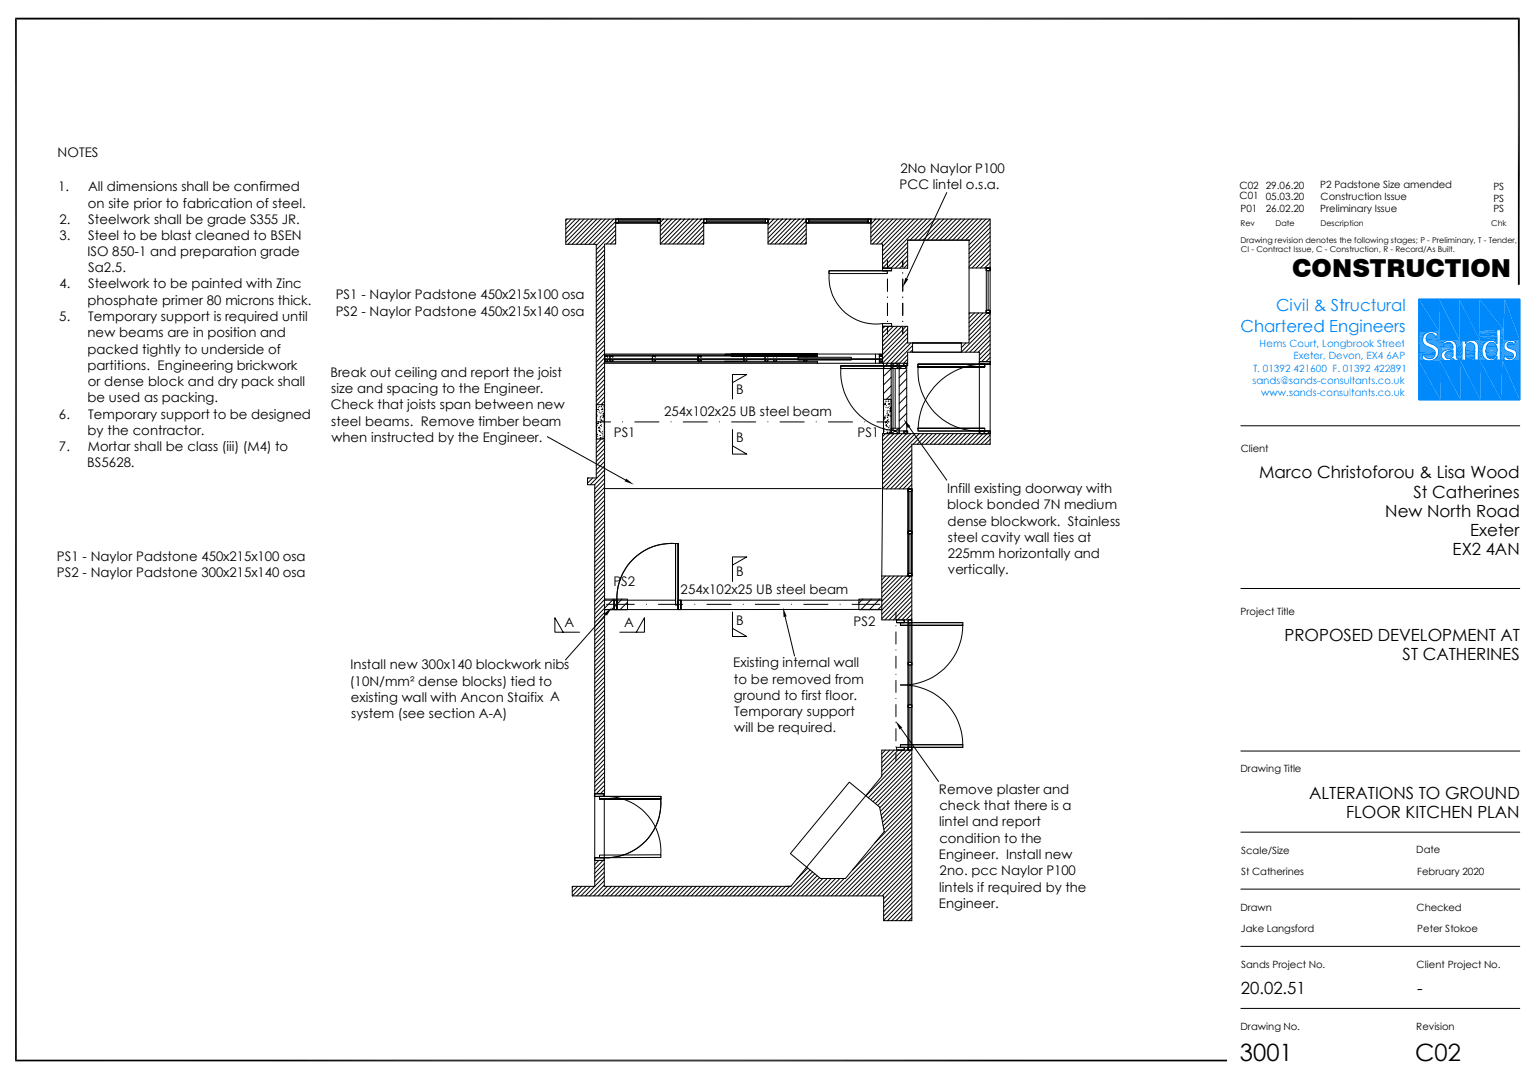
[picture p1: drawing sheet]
<svg xmlns="http://www.w3.org/2000/svg" width="420mm" height="297mm" viewBox="0 0 420 297" stroke-linecap="round" stroke-linejoin="round" font-family="sans-serif">
<defs><g id="words">
<text font-size="6.8" x="355.4" y="76.2">CONSTRUCTION</text>
<g font-size="6.6">
<text x="341" y="291.9">3001</text>
<text x="389.2" y="291.9">C02</text>
</g>
<g font-size="4.6" fill="#0089fa">
<text x="351" y="85.6">Civil &amp; Structural</text>
<text x="341.2" y="91.2">Chartered Engineers</text>
</g>
<g font-size="4.6">
<text x="346.3" y="131.6">Marco Christoforou &amp; Lisa Wood</text>
<text x="388.7" y="136.8">St Catherines</text>
<text x="381" y="142.1">New North Road</text>
<text x="404.3" y="147.4">Exeter</text>
<text x="399.5" y="152.6">EX2 4AN</text>
<text x="353.3" y="176.3">PROPOSED DEVELOPMENT AT</text>
<text x="385.8" y="181.5">ST CATHERINES</text>
<text x="360" y="219.7">ALTERATIONS TO GROUND</text>
<text x="370.2" y="225">FLOOR KITCHEN PLAN</text>
<text x="341.3" y="273.5">20.02.51</text>
<text x="389.8" y="273.5">-</text>
</g>
<g font-size="3.6">
<text x="15.8" y="43.3">NOTES</text>
<text x="247.6" y="47.5">2No Naylor P100</text>
<text x="16" y="52.6">1.</text>
<text x="24.2" y="52.6">All dimensions shall be confirmed</text>
<text x="247.4" y="52">PCC lintel o.s.a.</text>
<text x="24.1" y="57.1">on site prior to fabrication of steel.</text>
<text x="16.3" y="61.5">2.</text>
<text x="16.3" y="66">3.</text>
<text x="24.3" y="61.5">Steelwork shall be grade S355 JR.</text>
<text x="24.3" y="66">Steel to be blast cleaned to BSEN</text>
<text x="24" y="70.4">ISO 850-1 and preparation grade</text>
<text x="24.3" y="74.8">Sa2.5.</text>
<text x="16.4" y="79.3">4.</text>
<text x="24" y="83.8">phosphate primer 80 microns thick.</text>
<text x="24.3" y="79.3">Steelwork to be painted with Zinc</text>
<text x="92.3" y="82.3">PS1 - Naylor Padstone 450x215x100 osa</text>
<text x="16.3" y="88.3">5.</text>
<text x="24.3" y="88.3">Temporary support is required until</text>
<text x="92.3" y="86.8">PS2 - Naylor Padstone 450x215x140 osa</text>
<text x="24" y="92.8">new beams are in position and</text>
<text x="24" y="97.3">packed tightly to underside of</text>
<text x="24" y="101.8">partitions. Engineering brickwork</text>
<text x="24.1" y="106.2">or dense block and dry pack shall</text>
<text x="90.9" y="103.7">Break out ceiling and report the joist</text>
<text x="24" y="110.7">be used as packing.</text>
<text x="91" y="112.6">Check that joists span between new</text>
<text x="91.1" y="108.2">size and spacing to the Engineer.</text>
<text x="202.4" y="108.3">B</text>
<text x="16.2" y="115.1">6.</text>
<text x="24" y="119.6">by the contractor.</text>
<text x="24.3" y="115.1">Temporary support to be designed</text>
<text x="91.1" y="117.1">steel beams. Remove timber beam</text>
<text x="182.7" y="114.5">254x102x25 UB steel beam</text>
<text x="16.2" y="124.1">7.</text>
<text x="24.1" y="124.1">Mortar shall be class (iii) (M4) to</text>
<text x="91.2" y="121.6">when instructed by the Engineer.</text>
<text x="168.8" y="120.3">PS1</text>
<text x="202.4" y="121.6">B</text>
<text x="235.8" y="120.1">PS1</text>
<text x="24" y="128.5">BS5628.</text>
<text x="260.5" y="135.6">Infill existing doorway with</text>
<text x="260.5" y="140.1">block bonded 7N medium</text>
<text x="260.6" y="144.6">dense blockwork. Stainless</text>
<text x="260.7" y="149">steel cavity wall ties at</text>
<text x="15.6" y="154.3">PS1 - Naylor Padstone 450x215x100 osa</text>
<text x="260.7" y="153.5">225mm horizontally and</text>
<text x="15.6" y="158.8">PS2 - Naylor Padstone 300x215x140 osa</text>
<text x="168.7" y="161.2">PS2</text>
<text x="202.4" y="158.5">B</text>
<text x="260.7" y="158">vertically.</text>
<text x="187.2" y="163.4">254x102x25 UB steel beam</text>
<text x="155.3" y="172.3">A</text>
<text x="171.7" y="172.3">A</text>
<text x="202.4" y="171.8">B</text>
<text x="234.8" y="172">PS2</text>
<text x="96.4" y="184.1">Install new 300x140 blockwork nibs</text>
<text x="201.7" y="183.5">Existing internal wall</text>
<text x="96.2" y="188.6">(10N/mm² dense blocks) tied to</text>
<text x="201.8" y="188">to be removed from</text>
<text x="96.5" y="193.1">existing wall with Ancon Staifix A</text>
<text x="96.6" y="197.6">system (see section A-A)</text>
<text x="201.8" y="192.5">ground to first floor.</text>
<text x="201.9" y="196.9">Temporary support</text>
<text x="202" y="201.4">will be required.</text>
<text x="258.2" y="218.4">Remove plaster and</text>
<text x="258.3" y="227.3">lintel and report</text>
<text x="258.4" y="222.8">check that there is a</text>
<text x="258.4" y="231.8">condition to the</text>
<text x="258.2" y="236.3">Engineer. Install new</text>
<text x="258.3" y="245.2">lintels if required by the</text>
<text x="258.4" y="240.7">2no. pcc Naylor P100</text>
<text x="258.2" y="249.7">Engineer.</text>
</g>
<g font-size="2.8">
<text x="340.9" y="52.1">C02</text>
<text x="348.1" y="52">29.06.20</text>
<text x="363.1" y="51.7">P2 Padstone Size amended</text>
<text x="410.8" y="52.4">PS</text>
<text x="340.9" y="54.8">C01</text>
<text x="341.2" y="58.4">P01</text>
<text x="348.1" y="58.4">26.02.20</text>
<text x="348.1" y="55">05.03.20</text>
<text x="363.1" y="58.4">Preliminary Issue</text>
<text x="363.2" y="54.9">Construction Issue</text>
<text x="410.8" y="58.4">PS</text>
<text x="410.8" y="55.5">PS</text>
<text x="341.2" y="124.3">Client</text>
<text x="341.2" y="169">Project Title</text>
<text x="341.2" y="212.4">Drawing Title</text>
<text x="341.4" y="234.8">Scale/Size</text>
<text x="389.5" y="234.7">Date</text>
<text x="341.3" y="240.6">St Catherines</text>
<text x="389.8" y="240.6">February 2020</text>
<text x="341.2" y="250.4">Drawn</text>
<text x="389.6" y="250.5">Checked</text>
<text x="341.3" y="256.3">Jake Langsford</text>
<text x="389.8" y="256.3">Peter Stokoe</text>
<text x="341.3" y="266.2">Sands Project No.</text>
<text x="389.6" y="266.2">Client Project No.</text>
<text x="341.2" y="283.2">Drawing No.</text>
<text x="389.5" y="283.3">Revision</text>
</g>
<g font-size="2.8" fill="#0089fa">
<text x="346.5" y="95.5">Hems Court, Longbrook Street</text>
<text x="355.7" y="98.8">Exeter, Devon, EX4 6AP</text>
<text x="344.5" y="105.6">sands@sands-consultants.co.uk</text>
<text x="344.6" y="102.2">T. 01392 421600 F. 01392 422891</text>
<text x="346.8" y="109">www.sands-consultants.co.uk</text>
</g>
<g font-size="2.2">
<text x="341.2" y="62.1">Rev</text>
<text x="350.8" y="62.1">Date</text>
<text x="363.2" y="62.1">Description</text>
<text x="410.1" y="62.1">Chk</text>
<text x="341.2" y="66.8">Drawing revision denotes the following stages; P - Preliminary, T - Tender,</text>
<text x="341.3" y="69.4">CI - Contract Issue, C - Construction, R - Record/As Built.</text>
</g>
</g></defs>
<g fill="none" stroke="#000" stroke-width=".28">
<path d="M260.4 53l-11 23.6M155.6 60.2h13.7v6.9h-3v151.2h-2.7v-85h-2v-1.9h2.4v-64.2h-8.4zM156 60.2l-.4 .4M157.1 60.2l-1.5 1.6M158.3 60.2l-2.7 2.8M159.5 60.2l-3.9 4M160.7 60.2l-5.1 5.2M161.8 60.2l-6.2 6.4M163 60.2l-6.8 7M164.2 60.2l-6.8 7M165.3 60.2l-6.8 7M166.3 67.6l-2.3 2.3"/>
<path d="M166.3 68.7l-2.3 2.4M166.3 69.9l-2.3 2.4M166.3 71.1l-2.3 2.4M166.3 72.3l-2.3 2.4M166.3 73.5l-2.3 2.4M166.3 74.7l-2.3 2.3M166.3 75.9l-2.3 2.3M166.3 77l-2.3 2.4M166.3 78.2l-2.3 2.4M166.3 79.4l-2.3 2.4M166.5 60.2l-6.8 7M167.6 60.2l-6.7 7"/>
<path d="M168.8 60.2l-6.8 7M169.3 60.9l-6.1 6.3M169.3 62.1l-5.3 5.4M169.3 63.3l-5.3 5.4M169.3 64.5l-2.5 2.6M169.3 65.7l-1.4 1.4M169.3 66.8l-.2 .3M169.3 60.2h.8v1.1h-.8zM169.3 61.3h12.3M170.1 60.2h11.5v1.1M170.1 60.8h10.8M181.6 60.2h-.7v1.1h.7"/>
<path d="M181.6 60.2h11.9v6.9h-11.9M181.6 60.2v6.9M182.5 60.2l-.9 1M183.7 60.2l-2.1 2.2M184.8 60.2l-3.2 3.3M186 60.2l-4.4 4.5M187.2 60.2l-5.6 5.7M188.3 60.2l-6.7 6.9M189.5 60.2l-6.7 6.9M190.7 60.2l-6.8 6.9M191.9 60.2l-6.8 6.9M193 60.2l-6.7 6.9"/>
<path d="M193.5 60.2h.8v1.1h-.8zM193.5 61.3h17M193.5 60.9l-6 6.2M193.5 62.1l-4.9 5M193.5 63.2l-3.7 3.9M193.5 64.4l-2.5 2.7M193.5 65.6l-1.4 1.5M193.5 66.8l-.2 .3M194.3 60.2h16.2M194.3 60.8h16.2M210.5 60.2h.7v1.1h-.7zM211.2 60.2h10.5v6.9h-10.5z"/>
<path d="M211.7 60.2l-.5 .5M212.9 60.2l-1.7 1.6M214 60.2l-2.8 2.8M215.2 60.2l-4 4M216.4 60.2l-5.2 5.2M217.5 60.2l-6.3 6.4M218.7 60.2l-6.7 6.9M219.8 60.2l-6.7 6.9M221 60.2l-6.7 6.9M221.7 60.2h.8v1.1h-.8zM221.7 61.3h17.1M221.7 60.7l-6.2 6.4"/>
<path d="M221.7 61.9l-5.1 5.2M221.7 63.1l-3.9 4M221.7 64.3l-2.8 2.8M221.7 65.4l-1.6 1.7M221.7 66.6l-.4 .5M222.4 60.2h16.4M222.5 60.8h16.3M228 74.5h16v.7h-16zM228 75.2a12.9 12.9 0 0 0 14.7 13.8M238.8 60.2h.7v1.1h-.7zM239.7 60.2l-.2 .3M240.9 60.2l-1.4 1.4"/>
<path d="M242 60.2l-2.5 2.6M242.7 67.1v2.1M242.7 73.7h6.9v-7.7h16.9v20.1M242.7 74.5h2.5M242.7 73.7h2.5v.8h-2.5zM243.2 60.2l-3.7 3.8M244 74.5h-16v.7M244.1 71.7v1.7M244.1 75.1h.1M244.1 76.8v3.3M244.3 60.2l-4.8 5M245.5 60.2l-6 6.2"/>
<path d="M246.7 60.2l-6.7 6.9M247.9 60.2l-6.8 6.9M248.3 71.7v1.7M248.3 75.1h.1M248.3 76.8v3.3M249 60.2l-6.7 6.9M249.6 66.7l-6.9 7M249.6 67.9l-5.7 5.8M249.6 69.1l-4.5 4.6M249.6 70.3l-3.3 3.4M249.6 71.5l-2.2 2.2M249.6 72.7l-1 1"/>
<path d="M250.2 60.2l-7.5 7.6M251.4 60.2l-8.7 8.8M252.5 60.2l-9.8 10M253.7 60.2l-11 11.2M254.8 60.2l-12.1 12.4M256 60.2l-5.7 5.8M257.2 60.2l-5.7 5.8M258.4 60.2l-5.7 5.8M259.5 60.2l-5.7 5.8M260.7 60.2l-5.7 5.8M261.9 60.2l-5.7 5.8M263 60.2l-5.7 5.8"/>
<path d="M264.2 60.2l-5.7 5.8M265.3 60.2l-5.6 5.8M266.5 73.7h5.8v-13.5h-32.8v6.9h3.2v6.6M266.5 60.2l-5.6 5.8M267.7 60.2l-5.7 5.8M268.9 60.2l-5.7 5.8M270 60.2l-5.7 5.8M271.2 60.2l-5.7 5.8M271.3 73.7h1v.7h-1v-.7h1v.7h-1zM271.3 73.7h1v.7h-1zM271.3 73.7v12.4M271.8 74.4v10.9"/>
<path d="M272.3 74.4v11.5M272.3 60.3l-5.8 5.9M272.3 61.5l-5.8 5.9M272.3 62.7l-5.8 5.8M272.3 63.8l-5.8 5.9M272.3 65l-5.8 6M272.3 66.3l-5.8 5.8M272.3 67.4l-5.8 5.9M272.3 68.6l-5 5.1M272.3 69.8l-3.8 3.9M272.3 71l-2.6 2.7M272.3 72.2l-1.5 1.5"/>
<path d="M272.3 73.4l-.3 .3M166.3 98.8h76.4M166.3 97.4h74.5M166.3 98v1.2M166.3 80.6l-2.3 2.4M166.3 81.8l-2.3 2.4M166.3 83l-2.3 2.3M166.3 84.2l-2.3 2.3M166.3 85.4l-2.3 2.3M166.3 86.6l-2.3 2.3M166.3 87.8l-2.3 2.3M166.3 88.9l-2.3 2.4"/>
<path d="M166.3 90.1l-2.3 2.4M166.3 91.3l-2.3 2.3M166.3 92.5l-2.3 2.3M166.3 93.7l-2.3 2.3M166.3 94.9l-2.3 2.3M166.3 96.1l-2.3 2.3M166.3 97.2l-2.3 2.4M166.3 98.4l-2.3 2.4M166.3 99.9h74.5M166.3 99.4h58.5v.5M166.3 97.6h58.5M166.3 99.2l.2 .2"/>
<path d="M166.5 97.9l-.2 .1M167 97.9l.1 .3v-.2M167 98h-.6l.1 1.3 .5-.1M167.1 99.2v-.1l-.1 .3M167.9 97.9v1.5M168.4 97.9l.2 .3-.1-.2M168.4 98h-.5l-.1 1.2M168.5 99.2l-.6 .1M168.5 99.2l.1-.1-.2 .3M179.5 97.9v1.5M180.1 98h-.6v1.2M180.1 97.9l.2 .1"/>
<path d="M180.2 99.2l-.7 .1M180.2 98l.1 .2zM180.2 99.1l.1 .1zM180.3 99.2l-.2 .2M192.1 97.9v1.5M192.7 97.9l.1 .1M192.7 98h-.7l.1 1.3 .6-.1M192.8 98v.2zM192.8 99.1v.1zM192.8 99.2l-.1 .2M204.6 98v1.2M204.7 99.2h.6"/>
<path d="M204.7 98h.6M204.7 97.9v1.5M205.3 97.9l.1 .1M205.4 98v.2zM205.4 99.1v.1zM205.4 99.2l-.1 .2M210.5 99.2h.6M210.5 98h.6M210.5 97.9v1.5M211.1 97.9l.1 .3v-.2M211.2 99.2v-.1l-.1 .3M212.8 99.2v-.1l.1 .3"/>
<path d="M212.9 99.2l.6 .1M212.9 97.9l-.1 .3v-.2M212.9 98h.1M213.5 97.9l.1 .3-.1-.2M213.5 99.2l.1-.1-.1 .3M219.5 98.3h14.6v.7h-14.6zM221.1 99.1v.1zM221.1 98v.2zM221.1 99.2l.1 .2M221.2 99.2h.6M221.2 98h.6M221.2 97.9l-.1 .1"/>
<path d="M221.8 97.9l.1 .3 .1-.2M222 99.2l-.1-.1-.1 .3M224.8 99.6h-58.5l-2.3 2.3M224.8 97.4v.5h-58.5M240.8 97.4h1.1v2.5h-1.1zM241.9 97.4h.8M241.9 99.4h.8M241.9 97.6h.8M241.9 97.9h.8M241.9 99.6h.8M242 97.9l-.1 .3 .1-.2h.7M242.6 97.9l.1 .1"/>
<path d="M242.7 99.2l-.7 .1-.1-.2 .1 .3M242.7 89h2.5v.7h-2.5zM242.7 99.2l-.1 .2M243 99.9v19.4M243.4 89.7l-.7 .7M244.1 81.7h.1M244.1 83.4v3.3M244.1 88.3v.1M244.1 90v1.8M244.2 99.9l-1.2 1.2M244.6 89.7l-1.9 1.9M245.1 99.9h2.2v1.4h-2.2z"/>
<path d="M245.7 89.7l-3 3.1M246.9 89.7l-4.2 4.2M248 89.7l-5.3 5.4M248.3 90v1.8M248.3 81.7h.1M248.3 83.4v3.3M248.3 88.3v.1M248.6 99.9h1v.7h-1zM248.9 99.9l-1.6 1.6M249.2 89.7l-6.5 6.6M249.4 99.9v19.4l-6.7 6.7M249.6 96.9v3z"/>
<path d="M249.6 96.9h14.8M249.6 99.9h-7.7M249.6 90.5l-6.9 7M249.6 91.7l-6.9 7M249.6 92.8l-6.9 7.1M249.6 94l-5.7 5.9M249.6 97.6l-2.2 2.3M249.6 98.8l-1.1 1.1M250.5 94.3l-5.4 5.6M251 96.9v-2.6h-1.4v-4.6h-6.9v10.2M251 95l-4.8 4.9M251 96.2l-.6 .7"/>
<path d="M264.4 94.3h-13.4M264.5 94.3l-.1 .1M265.7 94.3l-1.3 1.3M266.5 86.1h5.8v13.3h-2.9v-2.5h-5v-2.6h2.1zM266.8 86.1l-.3 .3M268 86.1l-1.5 1.4M269.2 86.1l-2.7 2.6M269.4 99.4h2.9v.8h-2.9zM270.3 86.1l-3.8 3.8M271.3 85.3h1v.8h-1v-.8h1v.8h-1zM271.3 85.3h1v.8h-1zM271.5 86.1l-5 5"/>
<path d="M272.3 92.3l-4.4 4.6M272.3 93.5l-3.3 3.4M272.3 94.7l-2.9 3M272.3 86.4l-5.8 5.9M272.3 87.6l-5.8 5.9M272.3 88.8l-7.9 8M272.3 90l-6.7 6.9M272.3 91.1l-5.6 5.8M272.3 95.9l-2.9 3M272.3 97.1l-2.3 2.3M272.3 98.3l-1.1 1.1M164.1 111.3h2.1v9.4h-2.1z"/>
<path d="M164.1 111.3l-.1 .2M164.1 112.5l-.1 .1M164.1 113.7l-.1 .1M164.1 114.9l-.1 .1M164.1 116.1l-.1 .1M164.1 117.3l-.1 .1M164.1 118.5l-.1 .1M164.1 119.7l-.1 .1M164.1 114.4v.1M164.1 119.5l.2-.1-.2 .1M164.1 112.7h.1M164.1 119h.1"/>
<path d="M164.2 114v.1M164.2 113.1v.1M164.4 116.9h.1M164.4 112.6h.2zM164.4 115.9v.1M164.5 116.3l-.1 .2zM164.5 116h3.4M164.5 112.1h.1M164.6 115.9h.1M164.7 117.6l.2-.1zM164.7 117.8v.1M164.8 118.4l.1-.1v.2z"/>
<path d="M164.8 111.8h.1M164.8 113.5h.1M164.8 113h.1M165 118.7h.1M165 119.7h.1M165 111.8v.1M165 115.2v.1M165 118.6v.1M165.1 113.6v.1M165.1 114.5v.1M165.1 115.8v.1M165.1 117v.1"/>
<path d="M165.1 114.9h.1M165.1 116.2v.1M165.1 119.7v.1M165.2 118.8v.1M165.2 117.9v.1M165.3 116.2h.1M165.3 117.1h.1M165.3 115.3h.1M165.4 115.6h.1zM165.4 114.4h.1M165.4 112.6v.1M165.4 113.5v.1"/>
<path d="M165.4 116.8h.1M165.4 111.8h.1M165.5 117.3h.1M165.5 111.3h.1M165.5 119h.1M165.6 112.6l.1-.1v.1zM165.6 111.9v.1M165.7 112.4v.1M165.7 113.2h.1M165.7 115.8v.1M165.7 119.2h.1M165.7 119.6h.1"/>
<path d="M165.7 118.6v.1M165.7 111.3h-.2M165.8 114.8h.1M165.8 113.8v.1M165.9 114.3l.2-.2v.3zM166 113.7l.2-.1v.2zM166 116h.1M166.1 114.6v-.1v.1M166.1 115.7h.1M166.2 111.8h.1M166.3 100.8l-2.3 2.4M166.3 102l-2.3 2.4"/>
<path d="M166.3 103.2l-2.3 2.3M166.3 104.4l-2.3 2.3M166.3 105.5l-2.3 2.4M166.3 106.7l-2.3 2.4M166.3 107.9l-2.3 2.4M166.3 109.1l-2.2 2.2M166.3 110.3l-1 1M166.3 111.5l-.1 .1M166.3 112.6l-.1 .2M166.3 113.9l-.1 .1M166.3 115.1h-.1M166.3 116.2l-.1 .1"/>
<path d="M166.3 117.4l-.1 .1M166.3 118.6l-.1 .1M166.3 119.8l-.1 .1M171.2 116h.1M174.6 116h6.6M184.6 116h.1M187.9 116h6.7M197.9 116h.1M201.2 116h6.7M201.5 105.2l3.9-2.2h-3.9v6.7M201.5 118.1v6.8h3.9l-3.9-2.3M211.2 116h.1"/>
<path d="M214.5 116h6.7M224.5 116h.1M227.8 116h6.7M231.2 101.3v-.7h17.9v.7h-17.9h17.9M231.2 100.6h17.9M231.3 101.4a16.2 16.2 0 0 0 17.3 17.1M237.8 116h.1M241.2 116h3.4M243 118l.2-.1zM243 109.8h2.1v9.5h-2.1zM243 112.9v.1M243 112.6h.1"/>
<path d="M243 117.5h.1M243.1 111.6v.1M243.3 115.4h.1M243.3 111.1l.2-.1zM243.3 114.4v.1M243.3 118.5v.1M243.4 114.8l-.1 .2zM243.5 110.6h.1M243.5 114.4h.1M243.5 119.3l-.8 .8M243.6 116.3h.1M243.6 116.1l.2-.1z"/>
<path d="M243.6 110.3h.1M243.7 112h.1M243.8 111.5h.1M243.8 116.8l-.1 .2zM243.8 119.2h.1M243.9 117.1v.1M243.9 118.2h.1M243.9 110.4h.1M243.9 113.7v.1M244 112.1v.1M244 113v.1M244 114.3v.1"/>
<path d="M244 115.5v.1M244 118.9v.1M244 119.1v.1M244.1 113.4h.1M244.1 114.8h.1M244.1 118.2v.1M244.1 117.3v.1M244.1 115.6h.1M244.1 116.5h.1M244.2 114.7h.1M244.2 118.8l-.1 .2zM244.2 113.8h.1"/>
<path d="M244.3 114.1l.1-.1zM244.3 112.9h.1M244.3 111.1v.1M244.3 112v.1M244.3 115.3h.1M244.3 110.2v.1M244.4 115.8v.1M244.4 110.4v.1M244.4 117.5v.1M244.5 111.1l.1-.1zM244.5 117.7h.1M244.6 119.1l.1-.1z"/>
<path d="M244.6 111h.1M244.6 111.7h.1M244.6 114.3v.1M244.6 118.1v.1M244.6 117.1v.1M244.6 109.8h-.2M244.7 113.3h.1M244.7 119.3l-2 1.9M244.7 112.3v.1M244.8 118.6h.1M244.8 112.9l.2-.3v.3zM244.9 119h.1"/>
<path d="M244.9 113.1l.1-.1zM244.9 112.2l.2-.1-.1 .2zM244.9 114.5h.1M245 114.2v.1M245.1 110.3v.1M245.1 117.8h2.2v1.5h-2.2zM245.1 101.3l2.2-1.4v19.4l-2.2-1.5M245.1 101.4l-2.1 2.1M245.1 103.8l-2.1 2.1M245.1 106.1l-2.1 2.1M245.1 108.5l-1.3 1.3M245.6 101.3v16.5"/>
<path d="M245.9 119.3l-3.2 3.1M246.2 101.3v16.5M247 119.3l-4.3 4.3M247.3 101.3l-2.2-1.4v19.4l2.2-1.5M248.2 119.3l-5.5 5.5M248.6 118.5h1v.8h-1zM249.4 101.8l-2.1 2.1M249.4 104.1l-2.1 2.2M249.4 106.5l-2.1 2.1M249.4 108.9l-2.1 2.1M249.4 111.3l-2.1 2.1M249.4 113.6l-2.1 2.1"/>
<path d="M249.4 116l-2.1 2.1M249.4 118.4l-.9 .9M250.1 117.5l10.3 14.5M250.5 119.3l-7.8 7.9M251.7 119.3l-9 9.1M252.5 117.8v.7h18.3v-.7h-18.3h18.3M252.5 100.2h19.8v18.3M252.5 118.5h18.3M252.9 119.3l-10.2 10.2M254 119.3l-2.8 2.9M255.2 119.3l-2.9 2.9M256.4 119.3l-2.9 2.9"/>
<path d="M257.5 119.3l-2.9 2.9M258.7 119.3l-2.9 2.9M259.9 119.3l-2.9 2.9M261 119.3l-2.9 2.9M262.2 119.3l-2.9 2.9M263.4 119.3l-2.9 2.9M264.5 119.3l-2.8 2.9M265.7 119.3l-2.9 2.9M266.9 119.3l-2.9 2.9M268.1 119.3l-3 2.9M269.2 119.3l-2.9 2.9M269.4 118.5h2.9v.8h-2.9z"/>
<path d="M269.9 118.5l-.5 .6M270.8 100.9h-18.3h18.3v-.7h-18.3a16.7 16.7 0 0 0 16.9 18.3v-18.3a18.2 18.2 0 0 0-16.9 17.9M271.1 118.5l-3.6 3.7M272.2 118.5l-3.6 3.7M272.3 119.6l-2.5 2.6M341.3 117.1h76.7M150.5 120.1l21.5 11.9M161.8 131.4l-.2 .3M163 131.4l-1.4 1.5M164.2 120.7l-.2 .2M164.4 120v.1M164.9 120.6v.1"/>
<path d="M165.1 120.4h.1M165.1 120.6h.1M165.3 120.3l-.2 .2zM165.4 120.7l-1.4 1.4M165.7 120.6l.1-.1zM165.9 120.1h.1M165.9 120.5v.1M166 134.4h76.4M166.3 121l-2.3 2.3M166.3 122.2l-2.3 2.3M166.3 123.4l-2.3 2.3M166.3 124.5l-2.3 2.4"/>
<path d="M166.3 125.7l-2.3 2.4M166.3 126.9l-2.3 2.3M166.3 128.1l-2.3 2.3M166.3 129.3l-4 4M166.3 130.5l-2.8 2.8M166.3 131.7l-2.7 2.8M166.3 132.8l-2.7 2.8M166.3 134l-2.7 2.8M166.3 135.2l-2.7 2.8M166.3 136.4l-2.7 2.8M166.3 137.6l-2.7 2.8M166.3 138.8l-2.7 2.8"/>
<path d="M166.3 140l-2.7 2.7M242.7 134.5v-15.2h29.6v2.9h-21.5v48.3h-8.3v-12.1M242.7 134.5l-.2 23.9M242.7 134.5h8.1M249.8 134.5h1v.7h-1zM249.8 134.5h1v23.9h-1zM249.8 134.5v.6M250.3 135.2v10.8M250.8 122.5l-8.1 8.2M250.8 123.7l-8.1 8.2M250.8 124.9l-8.1 8.2M250.8 126.1l-8.1 8.2"/>
<path d="M250.8 127.3l-7 7.2M250.8 128.5l-5.9 6M250.8 129.7l-4.7 4.8M250.8 130.9l-3.5 3.6M250.8 132l-2.4 2.5M250.8 133.2l-1.2 1.3M250.8 134.4l-.1 .1M272.3 120.8l-1.3 1.4M272.3 122l-.1 .2M166.3 141.1l-2.7 2.8M166.3 142.3l-2.7 2.8M166.3 143.5l-2.7 2.8"/>
<path d="M166.3 144.7l-2.7 2.8M166.3 145.9l-2.7 2.8M166.3 147.1l-2.7 2.8M166.3 148.3l-2.7 2.7M166.3 149.5l-2.7 2.7M166.3 150.7l-2.7 2.7M166.3 151.8l-2.7 2.8M166.3 153l-2.7 2.8M166.3 154.2l-2.7 2.8M166.3 155.4l-2.7 2.8M166.3 156.6l-2.7 2.7M166.3 157.8l-2.7 2.7"/>
<path d="M166.3 159l-2.7 2.7M186.5 149.5h-.7v16.8M186.5 149.5v16.8h-.7v-16.8a15 15 0 0 0-16.1 15.5M186.5 149.5v18.1h-16.8v-2.5M201.5 155.4l3.9-2.2h-3.9v6.7M242.5 158.4h8.3M243.5 158.4l-1 1.1M244.7 158.4l-2.2 2.3M245.9 158.4l-3.4 3.4M247.1 158.4l-4.6 4.6M248.2 158.4l-5.7 5.8M249.4 158.4l-6.9 7"/>
<path d="M249.8 157.7h1v.7h-1zM249.8 146h1v.8h-1zM249.8 157.7v.7M250.3 146.8v10.9M250.6 158.4l-9.2 9.3M250.8 159.3l-8.3 8.5M154.9 173.9l-2.3-4v4h6.8M166.3 164.8h6.3v2.9h-6.3M166.3 160.1l-2.7 2.8M166.3 161.3l-2.7 2.8M166.3 162.5l-2.7 2.8M166.3 163.7l-2.7 2.8"/>
<path d="M166.3 166.1l-2.7 2.8M166.3 168.4l-2.7 2.8M166.3 169.6l-2.7 2.8M166.3 170.8l-2.7 2.8M166.3 172l-2.7 2.8M166.3 173.2l-2.7 2.8M166.3 174.4l-2.7 2.8M166.3 175.6l-2.7 2.8M166.3 176.7l-2.7 2.8M166.3 178l-2.7 2.7M166.3 179.2l-2.7 2.7M166.3 165.1h2.6v2.5h-2.6"/>
<path d="M166.4 164.8l-2.8 2.9M166.6 169l-11.1 12.5M166.8 166.2h7.7M168.7 164.8l-5.1 5.3M168.9 165.1h.8v2.5h-.8zM169.7 165.1h16.1M170.5 173.9h6.7v-4l-2.2 4M171.1 164.8l-2.9 2.9M172.6 165.6l-2.1 2.1M177.8 166.2h.1M181.1 166.2h6.6M186.5 165.1h.8v2.5h-.8z"/>
<path d="M187.3 165.1h55.4M187.3 165.1v2.5M187.3 165.1v2.5h55.2M191.1 166.2h.1M194.4 166.2h6.7M201.5 168.3v6.7h3.9l-3.9-2.2M204.4 166.2h.1M207.7 166.2h6.7M215.9 169.6l2.6 10.8M217.7 166.2h.1M221.1 166.2h6.6M231.1 166.2h.1"/>
<path d="M234.4 166.2h7.6M237.3 164.8l-1.1 1.1M239.6 164.8l-2.8 2.9M242 164.8l-2.9 2.9M242.5 164.8h-6.3v2.9h6.3M246.4 168.4v2.1M246.4 172.1h.1M246.4 173.8v3.3M246.4 178.7v.1M246.6 170.5h2.1v.7h-2.1v-.7v.7h2.1v-.7M247.6 172h17.2v-.8h-17.2v.8h17.2M247.6 171.2h17.2"/>
<path d="M249.8 171.2v35.1M249.8 170.5h1v.7h-1zM250.3 171.2v11M250.8 171.2v82h-7.8v-6.8h-85.6v-2.6h6.2v-7.2h2.6v7.2h51.3l4.4-5.3 3.8 3.1h6.8l10.7-12.9-1.3-6.7-3.8-3.2M250.8 160.5l-8.3 8.5M250.8 161.7l-8.3 8.4M250.8 162.9l-7.4 7.6M250.8 164.1l-6.3 6.4M250.8 165.3l-5.1 5.2M250.8 166.5l-4 4M250.8 167.7l-2.8 2.8M250.8 168.9l-1.6 1.6"/>
<path d="M250.8 170.1l-.4 .4M264.8 172a16.4 16.4 0 0 1-17.2 16.4 16.4 16.4 0 0 1 17.2 16.4M341.3 161.8h76.7M166.3 180.3l-2.7 2.8M166.3 181.5l-2.7 2.8M166.3 182.7l-2.7 2.8M166.3 183.9l-2.7 2.7M166.3 185.1l-2.7 2.7M166.3 186.3l-2.7 2.7M166.3 187.5l-2.7 2.7M166.3 188.6l-2.7 2.8M166.3 189.8l-2.7 2.8"/>
<path d="M166.3 191l-2.7 2.8M166.3 192.2l-2.7 2.7M166.3 193.4l-2.7 2.7M166.3 194.6l-2.7 2.8M166.3 195.7l-2.7 2.8M166.3 196.9l-2.7 2.8M166.3 198.1l-2.7 2.8M166.3 199.3l-2.7 2.8M246.4 180.5v3.3M246.4 185.4v.1M246.4 187.1v3.3M246.4 192.1h.1"/>
<path d="M246.4 193.8v3.3M246.4 198.7v.1M249.8 193.8h1v.8h-1zM249.8 182.2h1v.7h-1zM250.3 182.9v10.9M250.3 194.6v10.9M163.5 218.3h2.6v.7h-2.6zM163.6 218.3h2.6v.7h-2.6zM164.9 219.8v-.8h16.9v.8h-16.9h16.9M166.1 219a15 15 0 0 1 15.6 16.1M166.2 219.8v16.1a15 15 0 0 0 15.5-16.1M166.3 200.5l-2.7 2.8"/>
<path d="M166.3 201.7l-2.7 2.8M166.3 202.9l-2.7 2.8M166.3 204l-2.7 2.8M166.3 205.2l-2.7 2.8M166.3 206.4l-2.7 2.8M166.3 207.6l-2.7 2.8M166.3 208.8l-2.7 2.8M166.3 210l-2.7 2.8M166.3 211.2l-2.7 2.8M166.3 212.4l-2.7 2.7M166.3 213.6l-2.7 2.7M166.3 214.8l-2.7 2.7"/>
<path d="M166.3 215.9l-2.3 2.4M166.3 217.1l-1.2 1.2M181.8 219h-18.2v16.9M233.6 215.1l4.5 3.7-16.2 19.7-4.5-3.8zM243.5 206.3l-1 1M244.7 206.3l-2.2 2.2M245.9 206.3l-3.4 3.4M246.4 200.4v3.4M246.4 205.4h.1M246.4 207.1v2.1M247.1 206.3l-4.6 4.6M247.6 205.5h17.2v-.7h-17.2v.7h17.2"/>
<path d="M247.6 204.8h17.2M247.8 200.4l10.3 14.5M248.2 206.3l-5.7 5.8M248.7 205.5v.8h-2.1v-.8h2.1v.8h-2.1M249.4 206.3l-6.9 7M249.8 205.5h1v.8h-1zM250.6 206.3l-12.4 12.6M250.8 206.3h-8.3v7.2l-4.4 5.3M250.8 207.2l-12 12.2M250.8 208.4l-11.3 11.5M250.8 209.6l-10.7 10.9M250.8 210.8l-10.1 10.2"/>
<path d="M250.8 212l-9.4 9.5M250.8 213.1l-8.8 9.1M250.8 214.3l-8.7 8.8M250.8 215.5l-8.4 8.7M250.8 216.7l-8.3 8.4M250.8 217.9l-8.1 8.2M250.8 219.1l-7.9 8M341.3 206.5h76.7M163.6 235.9h2.6v.7h-2.6zM164.7 236.6l-1.1 1.2M164.9 235.2l16.9-.1v.7l-16.9 .1zM165.9 236.6l-2.3 2.4"/>
<path d="M166.2 237.5l-2.6 2.7M166.2 238.7l-2.6 2.6M166.2 239.9l-2.6 2.6M222.2 238.7l-3.1 3.2M222.8 239.2l-7 7.2M223.5 239.8l-6.5 6.6M250.8 220.3l-7.7 7.8M250.8 221.4l-10.2 10.4M250.8 222.6l-16.3 16.7M250.8 223.9l-22.2 22.5M250.8 225l-21 21.4M250.8 226.2l-19.8 20.2"/>
<path d="M250.8 227.4l-18.6 19M250.8 228.6l-17.5 17.8M250.8 229.8l-16.3 16.6M250.8 231l-15.2 15.4M250.8 232.2l-14 14.2M250.8 233.3l-12.8 13.1M250.8 234.5l-11.7 11.9M250.8 235.7l-10.5 10.7M250.8 236.9l-9.3 9.5M250.8 238.1l-8.1 8.3M250.8 239.3l-7.8 7.9M341.3 228.9h76.7"/>
<path d="M157.7 243.8l-.3 .3M158.9 243.8l-1.5 1.5M160 243.8l-2.6 2.6M161.2 243.8l-2.6 2.6M162.3 243.8l-2.5 2.6M166.2 241l-5.2 5.4M166.2 242.2l-4.1 4.2M166.2 243.4l-2.9 3M167 243.8l-2.5 2.6M168.2 243.8l-2.6 2.6M169.4 243.8l-2.6 2.6M170.5 243.8l-2.6 2.6"/>
<path d="M171.7 243.8l-2.6 2.6M172.8 243.8l-2.5 2.6M174 243.8l-2.6 2.6M175.2 243.8l-2.6 2.6M176.4 243.8l-2.6 2.6M177.5 243.8l-2.5 2.6M178.7 243.8l-2.6 2.6M179.9 243.8l-2.6 2.6M181 243.8l-2.6 2.6M182.2 243.8l-2.6 2.6M183.3 243.8l-2.5 2.6M184.5 243.8l-2.6 2.6"/>
<path d="M185.7 243.8l-2.6 2.6M186.9 243.8l-2.6 2.6M188 243.8l-2.5 2.6M189.2 243.8l-2.6 2.6M190.4 243.8l-2.6 2.6M191.5 243.8l-2.5 2.6M192.7 243.8l-2.6 2.6M193.9 243.8l-2.6 2.6M195 243.8l-2.6 2.6M196.2 243.8l-2.6 2.6M197.4 243.8l-2.6 2.6M198.5 243.8l-2.5 2.6"/>
<path d="M199.7 243.8l-2.6 2.6M200.9 243.8l-2.6 2.6M202.1 243.8l-2.6 2.6M203.2 243.8l-2.6 2.6M204.4 243.8l-2.6 2.6M205.5 243.8l-2.6 2.6M206.7 243.8l-2.6 2.6M207.9 243.8l-2.6 2.6M209 243.8l-2.5 2.6M210.2 243.8l-2.6 2.6M211.4 243.8l-2.6 2.6M212.6 243.8l-2.6 2.6"/>
<path d="M213.7 243.8l-2.6 2.6M214.9 243.8l-2.6 2.6M216 243.8l-2.6 2.6M217.2 243.8l-2.6 2.6M224.1 240.3l-6 6.1M224.7 240.8l-5.4 5.6M225.4 241.4l-4.9 5M226.3 241.6l-4.7 4.8M227.5 241.6l-4.7 4.8M228.6 241.6l-4.6 4.8M229.8 241.6l-4.7 4.8M231 241.6l-4.7 4.8"/>
<path d="M232.2 241.6l-4.7 4.8M250.8 245.2l-7.8 7.9M250.8 246.4l-6.7 6.8M250.8 247.6l-5.5 5.6M250.8 248.8l-4.4 4.4M250.8 249.9l-3.2 3.3M250.8 251.1l-2 2.1M250.8 252.3l-.9 .9M250.8 240.5l-7.8 7.9M250.8 241.6l-7.8 8M250.8 242.8l-7.8 7.9M250.8 244l-7.8 7.9"/>
<path d="M341.3 244.5h76.7M341.3 277.3h76.7M341.3 260.3h76.7"/>
</g>
<g fill="#000">
<path d="M4.1 4.9h413.9l-413.4 .5zM4.6 5.4l413.4-.5-.5 .5zM417.5 5.4l.5 72.9h-.5zM418 4.9v73.4l-.5-72.9zM249 76.4l.8 .4-1.5 2.2zM248.5 115.3l1.9 1.9-.7 .5zM172.2 131.6l2.1 1.7-2.5-.9zM166.2 168.7l2.1-1.7-1.4 2.3zM215.3 167l1.1 2.5-.9 .2zM246.3 198.2l1.9 1.9-.8 .5zM4.1 4.9l.5 286.5-.5 .5zM4.1 4.9l.5 .5v286z"/>
<path d="M4.1 291.9l333.4-.5v.5zM4.6 291.4h332.9l-333.4 .5z"/>
</g>
<path d="M390.2 82.3h27.8v27.7h-27.8z" fill="none" stroke="#0089fa" stroke-width=".28"/>
<g fill="#0089fa">
<path d="M390.2 82.3l5.7 8.9h-5.7z"/>
<path d="M390.2 82.3h5.6l.1 8.9z"/>
</g>
<path d="M390.2 91.2h5.7" fill="none" stroke="#0089fa" stroke-width=".28"/>
<path d="M394.2 91.3h1.7z" fill="#0089fa"/>
<path d="M390.2 91.3h2.9" fill="none" stroke="#0089fa" stroke-width=".28"/>
<path d="M394.5 91.3l1.4 .1z" fill="#0089fa"/>
<path d="M390.2 91.5h2.5" fill="none" stroke="#0089fa" stroke-width=".28"/>
<g fill="#0089fa">
<path d="M394.8 91.4l1.1 .2z"/>
<path d="M393.3 91.7h.6z"/>
<path d="M395.1 91.6l.8 .2z"/>
<path d="M395.1 91.6h.8v.2z"/>
<path d="M390.2 91.6l1.7 .2h-1.7z"/>
</g>
<path d="M390.2 91.7h2.1" fill="none" stroke="#0089fa" stroke-width=".28"/>
<g fill="#0089fa">
<path d="M393.1 91.8h1z"/>
<path d="M393.3 91.7l.8 .1z"/>
<path d="M392.8 91.9h1.5z"/>
<path d="M393.1 91.8l1.2 .1z"/>
<path d="M392.6 92.1h1.9z"/>
<path d="M392.8 91.9l1.7 .2z"/>
<path d="M390.2 91.8l1.5 .3h-1.5z"/>
<path d="M390.2 91.8h1.7l-.2 .3z"/>
<path d="M395.4 91.8l.5 .4h-.7z"/>
<path d="M395.4 91.8h.5v.4z"/>
</g>
<path d="M392.4 92.4h2.3M392.5 92.2h2.1" fill="none" stroke="#0089fa" stroke-width=".28"/>
<g fill="#0089fa">
<path d="M395.2 92.2l.7 .3h-.7z"/>
<path d="M395.2 92.2h.7v.3z"/>
<path d="M390.2 92.1l1.3 .4h-1.3z"/>
<path d="M390.2 92.1h1.5l-.2 .4z"/>
</g>
<path d="M392.3 92.5h2.5" fill="none" stroke="#0089fa" stroke-width=".28"/>
<g fill="#0089fa">
<path d="M395.2 92.5l.7 .3h-.8z"/>
<path d="M395.2 92.5h.7v.3z"/>
</g>
<path d="M392.3 92.6h2.6M392.3 92.8h3.6" fill="none" stroke="#0089fa" stroke-width=".28"/>
<g fill="#0089fa">
<path d="M390.2 92.5l1.1 .4h-1.1z"/>
<path d="M390.2 92.5h1.3l-.2 .4z"/>
</g>
<path d="M392.2 92.9h3.7" fill="none" stroke="#0089fa" stroke-width=".28"/>
<g fill="#0089fa">
<path d="M390.2 92.9l1.1 .4h-1.1z"/>
<path d="M390.2 92.9h1.1v.4z"/>
<path d="M392.2 93l3.7 .5h-3.6z"/>
<path d="M392.2 93h3.7v.5z"/>
<path d="M390.2 93.3l1.1 .4h-1.1z"/>
<path d="M390.2 93.3h1.1v.4z"/>
</g>
<path d="M392.3 93.7h3.6" fill="none" stroke="#0089fa" stroke-width=".34"/>
<g fill="#0089fa">
<path d="M390.2 93.7l1.1 .3h-1.1z"/>
<path d="M390.2 93.7h1.1v.3z"/>
</g>
<path d="M392.5 94h3.4" fill="none" stroke="#0089fa" stroke-width=".28"/>
<g fill="#0089fa">
<path d="M390.2 94l1.2 .2h-1.2z"/>
<path d="M390.2 94h1.1l.1 .2z"/>
</g>
<path d="M392.7 94.1h3.2" fill="none" stroke="#0089fa" stroke-width=".28"/>
<g fill="#0089fa">
<path d="M390.2 94.2l1.3 .2h-1.3z"/>
<path d="M390.2 94.2h1.2l.1 .2z"/>
</g>
<path d="M392.9 94.4h3" fill="none" stroke="#0089fa" stroke-width=".3"/>
<path d="M393.5 94.7h2.4" fill="none" stroke="#0089fa" stroke-width=".28"/>
<g fill="#0089fa">
<path d="M390.2 94.4l1.6 .4h-1.6z"/>
<path d="M390.2 94.4h1.3l.3 .4z"/>
<path d="M390.2 94.8l2 .3h-2z"/>
<path d="M390.2 94.8h1.6l.4 .3z"/>
<path d="M394.2 94.8l1.7 .3h-1.1z"/>
<path d="M394.2 94.8h1.7v.3z"/>
</g>
<path d="M390.2 95.2h2.4" fill="none" stroke="#0089fa" stroke-width=".28"/>
<g fill="#0089fa">
<path d="M394.8 95.1l1.2 .3h-.9z"/>
<path d="M394.8 95.1h1.1l.1 .3z"/>
</g>
<path d="M390.2 95.4h2.9" fill="none" stroke="#0089fa" stroke-width=".28"/>
<g fill="#0089fa">
<path d="M395.1 95.4l.9 .3h-.6z"/>
<path d="M395.1 95.4h.9v.3z"/>
</g>
<path d="M390.2 95.7h3.7" fill="none" stroke="#0089fa" stroke-width=".34"/>
<g fill="#0089fa">
<path d="M395.4 95.7l.6 .2h-.4z"/>
<path d="M395.4 95.7h.6v.2z"/>
</g>
<path d="M390.2 96h4" fill="none" stroke="#0089fa" stroke-width=".28"/>
<g fill="#0089fa">
<path d="M395.6 95.9l.4 .2h-.4z"/>
<path d="M395.6 95.9h.4v.2z"/>
</g>
<path d="M390.2 96.2h4.3" fill="none" stroke="#0089fa" stroke-width=".28"/>
<g fill="#0089fa">
<path d="M395.6 96.1l.4 .3h-.3z"/>
<path d="M395.6 96.1h.4v.3z"/>
</g>
<path d="M390.2 96.5h4.5" fill="none" stroke="#0089fa" stroke-width=".34"/>
<g fill="#0089fa">
<path d="M395.7 96.4l.3 .3h-.3z"/>
<path d="M395.7 96.4h.3v.3z"/>
</g>
<path d="M390.2 96.9h4.6" fill="none" stroke="#0089fa" stroke-width=".42"/>
<g fill="#0089fa">
<path d="M395.7 96.7l.3 .5h-.4z"/>
<path d="M395.7 96.7h.3v.5z"/>
</g>
<path d="M390.2 97.3h4.6" fill="none" stroke="#0089fa" stroke-width=".34"/>
<path d="M390.2 97.5h4.5" fill="none" stroke="#0089fa" stroke-width=".28"/>
<g fill="#0089fa">
<path d="M390.2 97.5l1.1 .1z"/>
<path d="M395.6 97.2l.4 .5h-.5z"/>
<path d="M395.6 97.2h.4v.5z"/>
</g>
<path d="M391.5 97.6h3.2" fill="none" stroke="#0089fa" stroke-width=".28"/>
<g fill="#0089fa">
<path d="M390.2 97.6l1 .3h-1z"/>
<path d="M390.2 97.6h1.1l-.1 .3z"/>
</g>
<path d="M391.6 97.9h3M391.8 98h2.7" fill="none" stroke="#0089fa" stroke-width=".28"/>
<g fill="#0089fa">
<path d="M390.2 97.9l1 .2h-1z"/>
<path d="M390.2 97.9h1v.2z"/>
<path d="M395.5 97.7l.5 .4h-.7z"/>
<path d="M395.5 97.7h.5v.4z"/>
</g>
<path d="M391.8 98.1h2.7" fill="none" stroke="#0089fa" stroke-width=".28"/>
<g fill="#0089fa">
<path d="M390.2 98.1l1 .2h-1z"/>
<path d="M390.2 98.1h1v.2z"/>
</g>
<path d="M392 98.3h2.3M392.1 98.4h2.2" fill="none" stroke="#0089fa" stroke-width=".28"/>
<g fill="#0089fa">
<path d="M392.3 98.4l1.7 .1z"/>
<path d="M392.3 98.4h1.8z"/>
<path d="M395.3 98.1l.7 .4h-1z"/>
<path d="M395.3 98.1h.7v.4z"/>
<path d="M392.3 98.5l1.6 .1z"/>
<path d="M392.3 98.5h1.7z"/>
<path d="M390.2 98.3l.9 .3h-.9z"/>
<path d="M390.2 98.3h1l-.1 .3z"/>
<path d="M392.6 98.6h1.2z"/>
<path d="M392.6 98.6h1.3z"/>
<path d="M392.6 98.6h1z"/>
<path d="M392.9 98.6h.6z"/>
<path d="M392.9 98.6h.7z"/>
<path d="M394.6 98.8l.4-.3 1 .3z"/>
<path d="M395 98.5h1v.3z"/>
<path d="M390.2 98.6l1.2 .2h-1.2z"/>
<path d="M390.2 98.6h.9l.3 .2z"/>
<path d="M390.2 98.8l1.6 .2h-1.6z"/>
<path d="M390.2 98.8h1.2l.4 .2z"/>
<path d="M394.1 99l.5-.2 1.4 .2z"/>
<path d="M394.6 98.8h1.4v.2z"/>
</g>
<path d="M390.2 99.1h2.1M393.6 99.1h2.4" fill="none" stroke="#0089fa" stroke-width=".28"/>
<path d="M394.1 99h1.9v.2z" fill="#0089fa"/>
<path d="M390.2 99.2h5.8" fill="none" stroke="#0089fa" stroke-width=".28"/>
<g fill="#0089fa">
<path d="M390.2 99.2l6 10.8h-6z"/>
<path d="M390.2 99.2h5.8l.2 10.8z"/>
</g>
<path d="M394.9 92.8a1.37 1.37 0 0 0-2.3-.7 1.37 1.37 0 0 0 .6 2.3 3.1 3.1 0 0 1 2.5 2 2.76 2.76 0 0 1-1.6 2.6 2.76 2.76 0 0 1-3-.4l.2-1M395.1 92.8l.3-1a2.49 2.49 0 0 0-2.8-.3 2.49 2.49 0 0 0-1.3 2.5 3.6 3.6 0 0 0 2.6 1.8 1.56 1.56 0 0 1 .3 2.5 1.56 1.56 0 0 1-2.4-.3l-.3-.5" fill="none" stroke="#0089fa" stroke-width=".28"/>
<g fill="#0089fa">
<path d="M395.8 82.3l5.7 11.3h-5.6z"/>
<path d="M395.8 82.3h5.5l.2 11.3z"/>
</g>
<path d="M395.9 93.6h5.6" fill="none" stroke="#0089fa" stroke-width=".28"/>
<path d="M395.9 93.6l1.9 .1z" fill="#0089fa"/>
<path d="M395.9 93.7h2.4" fill="none" stroke="#0089fa" stroke-width=".28"/>
<g fill="#0089fa">
<path d="M399.5 93.7l2 .2z"/>
<path d="M395.9 93.7l1.5 .2h-1.5z"/>
<path d="M395.9 93.7h1.9l-.4 .2z"/>
<path d="M399.8 93.9l1.7 .2h-1.5z"/>
<path d="M399.8 93.9h1.7v.2z"/>
<path d="M398.2 94.2h.6z"/>
<path d="M398.1 94.2h.7z"/>
<path d="M395.9 93.9l1 .3h-1z"/>
<path d="M395.9 93.9h1.5l-.5 .3z"/>
<path d="M395.9 94.2l1 .1z"/>
<path d="M397.9 94.3h1.1z"/>
<path d="M398.1 94.2l.9 .1z"/>
<path d="M395.9 94.3h1z"/>
<path d="M400 94.1l1.5 .2h-1.2z"/>
<path d="M400 94.1h1.5v.2z"/>
<path d="M397.7 94.4h1.5z"/>
<path d="M397.9 94.3l1.3 .1z"/>
<path d="M395.9 94.3l1 .1z"/>
<path d="M397.6 94.4h1.6z"/>
<path d="M397.4 94.6l.2-.2 1.8 .2z"/>
<path d="M397.6 94.4h1.6l.2 .2z"/>
<path d="M395.9 94.4l1 .2h-1z"/>
<path d="M395.9 94.4h1v.2z"/>
</g>
<path d="M397.3 94.6h2.1" fill="none" stroke="#0089fa" stroke-width=".28"/>
<g fill="#0089fa">
<path d="M397.4 94.6h2z"/>
<path d="M400.3 94.3l1.2 .3h-1.1z"/>
<path d="M400.3 94.3h1.2v.3z"/>
</g>
<path d="M397.2 94.7h2.3" fill="none" stroke="#0089fa" stroke-width=".28"/>
<g fill="#0089fa">
<path d="M395.9 94.6l1 .2h-1z"/>
<path d="M395.9 94.6h1v.2z"/>
<path d="M395.9 94.8l1 .1z"/>
</g>
<path d="M397.1 94.8h2.4M397.1 94.9h2.4" fill="none" stroke="#0089fa" stroke-width=".28"/>
<g fill="#0089fa">
<path d="M395.9 94.9h1z"/>
<path d="M400.4 94.6l1.1 .3h-.9z"/>
<path d="M400.4 94.6h1.1v.3z"/>
</g>
<path d="M395.9 95h3.7" fill="none" stroke="#0089fa" stroke-width=".28"/>
<g fill="#0089fa">
<path d="M400.6 94.9l.9 .4h-.9z"/>
<path d="M400.6 94.9h.9v.4z"/>
<path d="M395.9 95l3.7 .5h-3.6z"/>
<path d="M395.9 95h3.7v.5z"/>
</g>
<path d="M396 95.6h3.6M396 95.8h3.6M396 95.9h3.5M396 96h3.5M396 96h3.2M396 96.1h2.9M396 96.2h2.6" fill="none" stroke="#0089fa" stroke-width=".28"/>
<path d="M396 96.2l1.7 .1z" fill="#0089fa"/>
<path d="M396 96.3h2" fill="none" stroke="#0089fa" stroke-width=".28"/>
<g fill="#0089fa">
<path d="M399.3 96.4l.3-.1z"/>
<path d="M396 96.3l1.4 .1z"/>
<path d="M396 96.3h1.7z"/>
<path d="M399 96.5h.6z"/>
<path d="M399.3 96.4l.3 .1z"/>
<path d="M400.6 95.3l.9 1.2h-.9z"/>
<path d="M400.6 95.3h.9v1.2z"/>
<path d="M396 96.4l1.1 .2z"/>
<path d="M396 96.4h1.4z"/>
<path d="M398.3 96.6l.7-.1 .6 .1z"/>
<path d="M399 96.5h.6v.1z"/>
<path d="M398.2 96.6h1.4z"/>
<path d="M398.3 96.6h1.3z"/>
<path d="M396 96.6l.9 .1h-.9z"/>
<path d="M396 96.6h1.1l-.2 .1z"/>
<path d="M397.9 96.8h1.7z"/>
<path d="M398.2 96.6l1.4 .2z"/>
<path d="M396 96.7l.7 .2h-.7z"/>
<path d="M396 96.7h.9l-.2 .2z"/>
<path d="M397.7 97l.2-.2 1.7 .2z"/>
<path d="M397.9 96.8h1.7v.2z"/>
</g>
<path d="M397.6 97.1h2" fill="none" stroke="#0089fa" stroke-width=".28"/>
<g fill="#0089fa">
<path d="M397.7 97h1.9v.2z"/>
<path d="M396 96.9l.5 .3h-.5z"/>
<path d="M396 96.9h.7l-.2 .3z"/>
</g>
<path d="M397.4 97.3h2.2M397.5 97.2h2.1" fill="none" stroke="#0089fa" stroke-width=".28"/>
<g fill="#0089fa">
<path d="M396 97.2l.5 .3h-.5z"/>
<path d="M396 97.2h.5v.3z"/>
</g>
<path d="M397.4 97.5h2.2M397.4 97.6h2.2" fill="none" stroke="#0089fa" stroke-width=".28"/>
<g fill="#0089fa">
<path d="M396 97.5l.4 .3h-.4z"/>
<path d="M396 97.5h.5l-.1 .3z"/>
</g>
<path d="M397.4 97.7h2.2" fill="none" stroke="#0089fa" stroke-width=".28"/>
<g fill="#0089fa">
<path d="M400.6 96.5l1 1.4h-1.1z"/>
<path d="M400.6 96.5h.9l.1 1.4z"/>
</g>
<path d="M397.4 97.8h2.2M397.5 97.9h2.1" fill="none" stroke="#0089fa" stroke-width=".28"/>
<path d="M397.5 97.9l2 .2h-2z" fill="#0089fa"/>
<path d="M397.5 98h2.1" fill="none" stroke="#0089fa" stroke-width=".28"/>
<g fill="#0089fa">
<path d="M396 97.8l.5 .3h-.5z"/>
<path d="M396 97.8h.4l.1 .3z"/>
<path d="M400.5 97.9l1.1 .2h-1z"/>
<path d="M400.5 97.9h1.1v.2z"/>
<path d="M397.5 98.1l1.9 .1z"/>
<path d="M397.5 98.1h2z"/>
<path d="M397.6 98.2l1.7 .1z"/>
<path d="M397.6 98.2h1.8z"/>
<path d="M396 98.1l.6 .3h-.6z"/>
<path d="M396 98.1h.5l.1 .3z"/>
<path d="M397.6 98.3l1.5 .1z"/>
<path d="M397.6 98.3h1.7z"/>
<path d="M400.6 98.1l1 .3h-1z"/>
<path d="M400.6 98.1h1v.3z"/>
<path d="M397.7 98.4h1.4z"/>
<path d="M399.5 98.6h.2z"/>
<path d="M400.6 98.4l1 .2h-.9z"/>
<path d="M400.6 98.4h1v.2z"/>
<path d="M397.8 98.4l.9 .2z"/>
<path d="M397.8 98.4h1.3l-.4 .2z"/>
<path d="M400.7 98.6h.9z"/>
<path d="M398 98.6h.7z"/>
<path d="M400.7 98.6h.4z"/>
<path d="M400.7 98.6h.5z"/>
<path d="M400.8 98.6h.3z"/>
<path d="M396 98.4l.7 .2h-.7z"/>
<path d="M396 98.4h.6l.1 .2z"/>
<path d="M400.8 98.6h.2z"/>
<path d="M401.2 98.6h.4z"/>
<path d="M398.1 98.6h.3z"/>
<path d="M398.1 98.6h.6z"/>
<path d="M399.4 98.7h.3z"/>
<path d="M399.5 98.6l.2 .1z"/>
<path d="M399.4 98.7l.4 .1z"/>
<path d="M396 98.6l.9 .2h-.9z"/>
<path d="M396 98.6l.9 .2z"/>
<path d="M399.1 98.8h.8z"/>
<path d="M399.3 98.8h.6z"/>
<path d="M401.2 98.6l.4 .3h-.4z"/>
<path d="M401.2 98.6h.4v.3z"/>
<path d="M401.2 98.9h.4z"/>
<path d="M396 98.8l1.1 .2h-1.1z"/>
<path d="M396 98.8l1.1 .2z"/>
<path d="M398.9 99h1.1z"/>
<path d="M399.1 98.8l.9 .2z"/>
<path d="M398.8 99h1.3z"/>
<path d="M398.9 99h1.2z"/>
<path d="M400.9 99h.7z"/>
<path d="M401.2 98.9l.4 .1z"/>
<path d="M400.4 99.1h1.2z"/>
<path d="M400.9 99l.7 .1z"/>
<path d="M398.7 99.1h1.7z"/>
<path d="M398.8 99l1.6 .1z"/>
<path d="M396 99l1.4 .1z"/>
</g>
<path d="M398.2 99.2h3.4" fill="none" stroke="#0089fa" stroke-width=".28"/>
<path d="M396 99.1l1.7 .1z" fill="#0089fa"/>
<path d="M397.9 99.2h3.7" fill="none" stroke="#0089fa" stroke-width=".28"/>
<g fill="#0089fa">
<path d="M396 99.2h1.9z"/>
<path d="M396 99.2l5.7 10.8h-5.5z"/>
<path d="M396 99.2h5.6l.1 10.8z"/>
</g>
<path d="M396.9 94.2a2.11 2.11 0 0 1 2.2-.6 2.11 2.11 0 0 1 1.5 1.7v3.1l.5 .2M397.1 94.9a1.28 1.28 0 0 1 1.8-.7 1.28 1.28 0 0 1 .6 1.7l-.7 .2a1.95 1.95 0 0 0-2.3 2 1.82 1.82 0 0 0 3.1 .4 1.02 1.02 0 0 0 1.6 .4M399.6 96.3a2.52 2.52 0 0 0-2.2 1.2 1.11 1.11 0 0 0 .9 1.2 1.11 1.11 0 0 0 1.3-.8" fill="none" stroke="#0089fa" stroke-width=".28"/>
<g fill="#0089fa">
<path d="M401.3 82.3l5.7 11.3h-5.5z"/>
<path d="M401.3 82.3h5.7v11.3z"/>
</g>
<path d="M407 93.6h-5.5" fill="none" stroke="#0089fa" stroke-width=".28"/>
<path d="M405.1 93.6l1.9 .1z" fill="#0089fa"/>
<path d="M401.5 93.7h2.7" fill="none" stroke="#0089fa" stroke-width=".28"/>
<g fill="#0089fa">
<path d="M401.5 93.7h1.6z"/>
<path d="M402 93.7h1z"/>
<path d="M402 93.7h1.1z"/>
<path d="M401.5 93.7h.5z"/>
<path d="M402.1 93.7h.9z"/>
<path d="M402.1 93.7l.7 .1z"/>
<path d="M402.4 93.8h.4z"/>
<path d="M403.1 93.7l.9 .1z"/>
<path d="M403.1 93.7h1.1z"/>
<path d="M402.4 93.8h.2z"/>
<path d="M401.5 93.7l.5 .1z"/>
<path d="M405.4 93.7l1.6 .1z"/>
<path d="M403.1 93.8l.6 .1z"/>
<path d="M403.1 93.8h.9z"/>
<path d="M405.8 93.8l1.2 .2h-1z"/>
<path d="M405.8 93.8h1.2v.2z"/>
<path d="M403.1 93.9l.3 .2h-.3z"/>
<path d="M403.1 93.9h.6l-.3 .2z"/>
<path d="M406 94l1 .3h-.7z"/>
<path d="M406 94h1v.3z"/>
<path d="M404.2 94.3h.5z"/>
<path d="M403.9 94.4h1.1z"/>
<path d="M404.2 94.3l.8 .1z"/>
<path d="M403.6 94.5h1.6z"/>
<path d="M403.9 94.4l1.3 .1z"/>
<path d="M403.1 94.1v.4z"/>
<path d="M403.1 94.1h.3l-.3 .4z"/>
<path d="M406.3 94.3l.7 .3h-.6z"/>
<path d="M406.3 94.3h.7v.3z"/>
<path d="M403.6 94.5l1.7 .2h-1.9z"/>
<path d="M403.6 94.5h1.6l.1 .2z"/>
<path d="M403.4 94.7h2z"/>
<path d="M401.5 93.8l.6 1h-.6z"/>
<path d="M401.5 93.8h.5l.1 1z"/>
</g>
<path d="M403.3 95h2.2M403.3 94.8h2.2" fill="none" stroke="#0089fa" stroke-width=".28"/>
<g fill="#0089fa">
<path d="M406.4 94.6l.6 .4h-.4z"/>
<path d="M406.4 94.6h.6v.4z"/>
</g>
<path d="M403.1 95.4h2.5M403.1 95.2h2.5M403.2 95.1h2.4" fill="none" stroke="#0089fa" stroke-width=".28"/>
<g fill="#0089fa">
<path d="M406.6 95l.4 .6h-.4z"/>
<path d="M406.6 95h.4v.6z"/>
</g>
<path d="M403.1 95.6h2.5" fill="none" stroke="#0089fa" stroke-width=".28"/>
<g fill="#0089fa">
<path d="M401.5 94.8l.7 1h-.7z"/>
<path d="M401.5 94.8h.6l.1 1z"/>
</g>
<path d="M403.1 95.8h2.5M403.1 96h2.5" fill="none" stroke="#0089fa" stroke-width=".28"/>
<g fill="#0089fa">
<path d="M406.6 95.6l.5 1h-.5z"/>
<path d="M406.6 95.6h.4l.1 1z"/>
<path d="M403.1 96.1l2.5 .5h-2.5z"/>
<path d="M403.1 96.1h2.5v.5z"/>
</g>
<path d="M403.1 96.8h2.5" fill="none" stroke="#0089fa" stroke-width=".42"/>
<g fill="#0089fa">
<path d="M401.5 95.8l.7 1.2h-.7z"/>
<path d="M401.5 95.8h.7v1.2z"/>
<path d="M406.6 96.6l.5 .7h-.5z"/>
<path d="M406.6 96.6h.5v.7z"/>
<path d="M406.6 97.3l.5 .2h-.5z"/>
<path d="M406.6 97.3h.5v.2z"/>
<path d="M406.6 97.5l.5 .2h-.5z"/>
<path d="M406.6 97.5h.5v.2z"/>
<path d="M403.1 97l2.5 .8h-2.5z"/>
<path d="M403.1 97h2.5v.8z"/>
<path d="M406.6 97.7l.5 .3h-.5z"/>
<path d="M406.6 97.7h.5v.3z"/>
</g>
<path d="M403.1 97.9h2.5" fill="none" stroke="#0089fa" stroke-width=".28"/>
<g fill="#0089fa">
<path d="M401.5 97l.6 1h-.5z"/>
<path d="M401.5 97h.7l-.1 1z"/>
<path d="M403.1 98l2.5 1.1h-2.5z"/>
<path d="M403.1 98h2.5v1.1z"/>
<path d="M401.6 98l.4 1.1h-.4z"/>
<path d="M401.6 98h.5l-.1 1.1z"/>
<path d="M406.6 98l.5 1.1h-.5z"/>
<path d="M406.6 98h.5v1.1z"/>
</g>
<path d="M403.1 99.1h2.5" fill="none" stroke="#0089fa" stroke-width=".28"/>
<g fill="#0089fa">
<path d="M405.8 99.1h.5z"/>
<path d="M402.1 99.1h1z"/>
<path d="M402.5 99.1h.6z"/>
<path d="M405.6 99.1h.9z"/>
<path d="M405.8 99.1h.7z"/>
<path d="M406.6 99.1h.5z"/>
<path d="M405.6 99.1h1z"/>
</g>
<path d="M403.1 99.1h2.5" fill="none" stroke="#0089fa" stroke-width=".28"/>
<path d="M405.6 99.1h1.5z" fill="#0089fa"/>
<path d="M403.1 99.1h2.5" fill="none" stroke="#0089fa" stroke-width=".28"/>
<path d="M402.1 99.1h1z" fill="#0089fa"/>
<path d="M403.1 99.1h4" fill="none" stroke="#0089fa" stroke-width=".28"/>
<g fill="#0089fa">
<path d="M402.1 99.1h1z"/>
<path d="M401.6 99.1h.4z"/>
</g>
<path d="M402 99.1h5.1" fill="none" stroke="#0089fa" stroke-width=".28"/>
<g fill="#0089fa">
<path d="M401.6 99.1h.4z"/>
<path d="M401.6 99.1l5.6 10.9h-5.5z"/>
<path d="M401.6 99.1h5.5l.1 10.9z"/>
</g>
<path d="M402 93.8l.2 2M402.1 99.1h1M402.1 93.7h.9M402.2 97l-.2 2.1M403.1 97v2.1M403.1 93.8v.7a1.9 1.9 0 0 1 2.2-.9 1.9 1.9 0 0 1 1.3 2v3.5M405.6 95.9a1.34 1.34 0 0 0-1.4-1.6 1.34 1.34 0 0 0-1.1 1.8M405.6 96.6v2.5h.9" fill="none" stroke="#0089fa" stroke-width=".28"/>
<g fill="#0089fa">
<path d="M407 82.3l6.5 8.3h-6.5z"/>
<path d="M407 82.3h6.9l-.4 8.3z"/>
</g>
<path d="M407 90.6h5.7" fill="none" stroke="#0089fa" stroke-width=".28"/>
<path d="M411.7 90.6h1z" fill="#0089fa"/>
<path d="M407 90.6h4.7" fill="none" stroke="#0089fa" stroke-width=".28"/>
<g fill="#0089fa">
<path d="M411.7 90.6h1z"/>
<path d="M412 90.7h.5z"/>
<path d="M411.7 90.6l.8 .1z"/>
</g>
<path d="M407 90.7h4.7" fill="none" stroke="#0089fa" stroke-width=".28"/>
<path d="M412.7 90.6l.8 .1z" fill="#0089fa"/>
<path d="M407 90.9h4.7" fill="none" stroke="#0089fa" stroke-width=".38"/>
<g fill="#0089fa">
<path d="M412.7 90.7l.8 .4h-.8z"/>
<path d="M412.7 90.7h.8v.4z"/>
<path d="M407 91.1l4.7 .4h-4.7z"/>
<path d="M407 91.1h4.7v.4z"/>
<path d="M412.7 91.1l.8 .6h-.8z"/>
<path d="M412.7 91.1h.8v.6z"/>
<path d="M412.7 91.7l.8 .7h-.8z"/>
<path d="M412.7 91.7h.8v.7z"/>
<path d="M407 91.5l4.7 1h-4.7z"/>
<path d="M407 91.5h4.7v1z"/>
<path d="M412.7 92.4l.7 .8h-.7z"/>
<path d="M412.7 92.4h.8l-.1 .8z"/>
<path d="M407 92.5l4.7 1.1h-4.7z"/>
<path d="M407 92.5h4.7v1.1z"/>
</g>
<path d="M407 93.6h3" fill="none" stroke="#0089fa" stroke-width=".28"/>
<g fill="#0089fa">
<path d="M410 93.6h1.7z"/>
<path d="M410.1 93.6h1.6z"/>
</g>
<path d="M407 93.6h3" fill="none" stroke="#0089fa" stroke-width=".28"/>
<path d="M410.3 93.6h1.4z" fill="#0089fa"/>
<path d="M407 93.7h2.6" fill="none" stroke="#0089fa" stroke-width=".28"/>
<g fill="#0089fa">
<path d="M410.5 93.6l1.2 .2z"/>
<path d="M410.5 93.6h1.2v.2z"/>
<path d="M407 93.8l1.8 .2h-1.8z"/>
</g>
<path d="M407 93.9h2.2" fill="none" stroke="#0089fa" stroke-width=".28"/>
<g fill="#0089fa">
<path d="M411 93.8l.7 .3h-.3z"/>
<path d="M411 93.8h.7v.3z"/>
<path d="M409.9 94.2l.3-.1z"/>
<path d="M410.2 94.1l.3 .1z"/>
<path d="M409.6 94.3l.2-.1z"/>
<path d="M410.6 94.2l.3 .1z"/>
<path d="M407 94l1.4 .3h-1.4z"/>
<path d="M407 94h1.8l-.4 .3z"/>
<path d="M409.5 94.3l-.1 .2z"/>
<path d="M410.9 94.3l.2 .2z"/>
<path d="M411.4 94.1l.3 .4z"/>
<path d="M411.4 94.1h.3v.4z"/>
<path d="M409.2 94.6v.1z"/>
<path d="M411.3 94.6l.1 .1z"/>
<path d="M409.2 94.7l-.1 .1z"/>
<path d="M411.4 94.7v.1z"/>
<path d="M407 94.3l1.1 .4h-1.1z"/>
<path d="M407 94.3h1.4l-.3 .4z"/>
<path d="M412.7 93.2l.7 1.6h-.8z"/>
<path d="M412.7 93.2h.7v1.6z"/>
<path d="M409 94.9l-.1 .3z"/>
<path d="M411.5 94.9l.1 .3z"/>
<path d="M408.9 95.2l-.1 .3z"/>
<path d="M411.6 95.2l.1 .3z"/>
<path d="M407 94.7l.8 .5h-.8z"/>
<path d="M407 94.7h1.1l-.3 .5z"/>
<path d="M412.6 94.8l.7 .8h-.7z"/>
<path d="M412.6 94.8h.8l-.1 .8z"/>
<path d="M407 95.2l.7 .6h-.7z"/>
<path d="M407 95.2h.8l-.1 .6z"/>
<path d="M408.8 95.8l-.1 .2z"/>
<path d="M411.7 95.8v.2z"/>
<path d="M408.7 96v.2z"/>
<path d="M411.7 96l.1 .2z"/>
<path d="M412.6 95.6l.7 .8h-.7z"/>
<path d="M412.6 95.6h.7v.8z"/>
<path d="M407 95.8l.6 .6h-.6z"/>
<path d="M407 95.8h.7l-.1 .6z"/>
<path d="M408.7 96.5v.2z"/>
<path d="M411.8 96.5l-.1 .2z"/>
<path d="M408.7 96.7v.4z"/>
<path d="M411.7 96.7v.4z"/>
<path d="M407 96.4l.7 .7h-.6z"/>
<path d="M407 96.4h.6l.1 .7z"/>
<path d="M408.7 97.1l.1 .3z"/>
<path d="M411.7 97.1l-.1 .3z"/>
<path d="M412.6 96.4l.7 .7h-.7z"/>
<path d="M412.6 96.4h.7v.7z"/>
<path d="M408.8 97.4v.2z"/>
<path d="M411.6 97.4l-.1 .2z"/>
<path d="M407.1 97.1l.7 .6h-.7z"/>
<path d="M407.1 97.1h.6l.1 .6z"/>
<path d="M408.9 97.7l.1 .3z"/>
<path d="M411.4 97.7v.3z"/>
<path d="M412.6 97.1l.7 .6h-.7z"/>
<path d="M412.6 97.1h.7v.6z"/>
<path d="M409 98l.1 .1z"/>
<path d="M411.4 98l-.2 .1z"/>
<path d="M407.1 97.7l1 .5h-1z"/>
<path d="M407.1 97.7h.7l.3 .5z"/>
<path d="M409.2 98.3l.1 .1z"/>
<path d="M411 98.4l.1-.1z"/>
<path d="M411.7 98.2l-.1 .2z"/>
<path d="M411.7 98.2v.2z"/>
<path d="M409.3 98.4l.1 .1z"/>
<path d="M410.9 98.5l.1-.1z"/>
<path d="M411.6 98.4h.1z"/>
<path d="M407.1 98.2l1.2 .4h-1.2z"/>
<path d="M407.1 98.2h1l.2 .4z"/>
<path d="M411.6 98.4l.1 .3h-.4z"/>
<path d="M411.6 98.4h.1v.3z"/>
<path d="M409.9 98.7h.3z"/>
<path d="M410.2 98.7h.1z"/>
<path d="M411.2 98.8h.5z"/>
<path d="M411.3 98.7l.4 .1z"/>
<path d="M407.1 98.6l1.6 .2h-1.6z"/>
<path d="M407.1 98.6h1.2l.4 .2z"/>
<path d="M410.9 98.9l.3-.1 .5 .1z"/>
<path d="M411.2 98.8h.5v.1z"/>
<path d="M410.9 98.9h.8z"/>
<path d="M407.1 98.8l2 .3h-2z"/>
<path d="M407.1 98.8h1.6l.4 .3z"/>
<path d="M412.6 97.7l.6 1.4h-.5z"/>
<path d="M412.6 97.7h.7l-.1 1.4z"/>
<path d="M412 99.1h.4z"/>
<path d="M410.6 99.1h1.1z"/>
<path d="M410.9 98.9l.8 .2z"/>
<path d="M411.8 99.1h.8z"/>
<path d="M412 99.1h.6z"/>
<path d="M412.7 99.1h.5z"/>
<path d="M411.7 99.1h1z"/>
<path d="M411.8 99.1h.9z"/>
<path d="M410.5 99.1h1.2z"/>
<path d="M411.7 99.1h1.5z"/>
</g>
<path d="M407.1 99.1h2.4M407.1 99.2h2.5M407.1 99.2h6.1M410.3 99.1h2.9" fill="none" stroke="#0089fa" stroke-width=".28"/>
<g fill="#0089fa">
<path d="M407.1 99.2l5.7 10.8h-5.6z"/>
<path d="M407.1 99.2h6.1l-.4 10.8z"/>
</g>
<path d="M411.7 90.7v3.9a2.22 2.22 0 0 0-2.4-.9 2.22 2.22 0 0 0-1.6 2.1 2.49 2.49 0 0 0 .6 2.6 2.49 2.49 0 0 0 2.6 .5l.8-.8M411.7 90.6h1M412.7 90.7v8.4h-.9" fill="none" stroke="#0089fa" stroke-width=".28"/>
<g fill="#0089fa">
<path d="M409.9 94.2h.6z"/>
<path d="M409.8 94.2h.8z"/>
<path d="M409.9 94.2h.7z"/>
<path d="M409.6 94.3h1.3z"/>
<path d="M409.8 94.2l1.1 .1z"/>
<path d="M409.5 94.3h1.4z"/>
<path d="M409.5 94.3l1.6 .2h-1.7z"/>
<path d="M409.5 94.3h1.4l.2 .2z"/>
<path d="M409.3 94.5h1.9z"/>
<path d="M409.4 94.5h1.8z"/>
</g>
<g fill="none" stroke="#0089fa" stroke-width=".28">
<path d="M408.7 96.2h3.1M408.7 96.3h3.1M408.7 96.4h3.1M408.7 96.5h3.1M408.7 96.6h3.1M408.7 95.9h3M408.7 96.1h3.1M408.7 97.2h3M408.8 95.5h2.9M408.8 95.7h2.9M408.8 97.5h2.8M408.9 95h2.7"/>
<path d="M408.9 95.2h2.7M409 98h2.4M409 94.9h2.5M409.1 94.8h2.3M409.2 94.6h2.2"/>
</g>
<path d="M408.8 95.3h2.9M409 98.1h2.4" fill="none" stroke="#0089fa" stroke-width=".3"/>
<path d="M408.7 96.9h3M408.8 97.8h2.7" fill="none" stroke="#0089fa" stroke-width=".38"/>
<g fill="#0089fa">
<path d="M409.2 98.3h1.9z"/>
<path d="M409.2 98.3l1.7 .2h-1.5z"/>
<path d="M409.2 98.3h1.9l-.2 .2z"/>
<path d="M409.4 98.5h1.5z"/>
<path d="M409.4 98.5l1.2 .1z"/>
<path d="M409.7 98.6h.8z"/>
<path d="M409.7 98.6h.9z"/>
<path d="M409.9 98.7h.4z"/>
<path d="M409.8 98.6l.5 .1z"/>
<path d="M409.8 98.6h.7z"/>
</g>
<path d="M409.3 94.5a1.64 1.64 0 0 1 1.9 .1 1.64 1.64 0 0 1 .6 1.8 1.87 1.87 0 0 1-1.9 2.3 2.38 2.38 0 0 1-1.1-3.1z" fill="none" stroke="#0089fa" stroke-width=".28"/>
<g fill="#0089fa">
<path d="M413.9 82.3l4.1 11.3h-4.6z"/>
<path d="M413.9 82.3h4.1v11.3z"/>
</g>
<path d="M415.5 93.6h2.5" fill="none" stroke="#0089fa" stroke-width=".28"/>
<path d="M413.4 93.6h1.7z" fill="#0089fa"/>
<path d="M413.4 93.6h2.1M415.9 93.7h2.1" fill="none" stroke="#0089fa" stroke-width=".28"/>
<g fill="#0089fa">
<path d="M413.4 93.6l1.3 .1z"/>
<path d="M413.4 93.6h1.7z"/>
<path d="M413.4 93.7l1 .2h-1z"/>
<path d="M413.4 93.7h1.3l-.3 .2z"/>
<path d="M416.3 93.7l1.7 .2z"/>
<path d="M416.3 93.7h1.7v.2z"/>
<path d="M416.8 93.9h1.2z"/>
<path d="M416.8 93.9l1.2 .1z"/>
<path d="M413.4 93.9l.7 .2h-.7z"/>
<path d="M413.4 93.9h1l-.3 .2z"/>
<path d="M415.1 94.1h.6z"/>
<path d="M416.8 94l1.2 .1h-1.3z"/>
<path d="M416.8 94h1.2v.1z"/>
<path d="M414.8 94.3l.3-.2 .9 .2z"/>
<path d="M415.1 94.1l.9 .2z"/>
<path d="M414.8 94.3h1.2z"/>
<path d="M413.4 94.1l.5 .2h-.5z"/>
<path d="M413.4 94.1h.7l-.2 .2z"/>
<path d="M416.7 94.1l1.3 .3h-1.4z"/>
<path d="M416.7 94.1h1.3v.3z"/>
<path d="M414.8 94.3l1.4 .2h-1.5z"/>
<path d="M414.8 94.3h1.2l.2 .2z"/>
<path d="M416.6 94.4l1.4 .2h-1.4z"/>
<path d="M416.6 94.4h1.4v.2z"/>
<path d="M414.6 94.6h1.6z"/>
<path d="M414.7 94.5l1.5 .1z"/>
<path d="M413.4 94.3l.4 .3h-.4z"/>
<path d="M413.4 94.3h.5l-.1 .3z"/>
<path d="M416.6 94.6l1.4 .1h-1.4z"/>
<path d="M416.6 94.6h1.4v.1z"/>
<path d="M414.6 94.6l1.7 .1h-1.8z"/>
<path d="M414.6 94.6h1.6l.1 .1z"/>
<path d="M414.5 94.7l1.8 .1z"/>
<path d="M416.6 94.7l1.4 .1z"/>
<path d="M414.5 94.8h1.8z"/>
<path d="M413.4 94.6l.3 .4h-.3z"/>
<path d="M413.4 94.6h.4l-.1 .4z"/>
</g>
<path d="M414.5 94.9h3.5" fill="none" stroke="#0089fa" stroke-width=".28"/>
<path d="M414.5 95.1h3.5" fill="none" stroke="#0089fa" stroke-width=".3"/>
<g fill="#0089fa">
<path d="M413.4 95l.2 .3h-.3z"/>
<path d="M413.4 95h.3l-.1 .3z"/>
</g>
<path d="M414.5 95.4h3.5M414.7 95.6h3.3" fill="none" stroke="#0089fa" stroke-width=".28"/>
<g fill="#0089fa">
<path d="M413.3 95.3l.4 .5h-.4z"/>
<path d="M413.3 95.3h.3l.1 .5z"/>
</g>
<path d="M414.9 95.7h3.1M415.2 95.9h2.8" fill="none" stroke="#0089fa" stroke-width=".28"/>
<g fill="#0089fa">
<path d="M413.3 95.8l.6 .3h-.6z"/>
<path d="M413.3 95.8h.4l.2 .3z"/>
</g>
<path d="M415.8 96.1h2.2" fill="none" stroke="#0089fa" stroke-width=".28"/>
<g fill="#0089fa">
<path d="M413.3 96.1l.8 .2h-.8z"/>
<path d="M413.3 96.1h.6l.2 .2z"/>
<path d="M416.4 96.2l1.6 .2z"/>
<path d="M416.4 96.2h1.6v.2z"/>
<path d="M413.3 96.3l1.1 .2h-1.1z"/>
<path d="M413.3 96.3h.8l.3 .2z"/>
<path d="M416.7 96.4l1.3 .2h-1.1z"/>
<path d="M416.7 96.4h1.3v.2z"/>
<path d="M413.3 96.5l1.4 .1z"/>
<path d="M413.3 96.6l1.7 .2z"/>
</g>
<path d="M413.3 96.9h2.3" fill="none" stroke="#0089fa" stroke-width=".28"/>
<g fill="#0089fa">
<path d="M416.9 96.6l1.1 .4h-.9z"/>
<path d="M416.9 96.6h1.1v.4z"/>
</g>
<path d="M413.3 97h2.6M413.3 97.2h2.8" fill="none" stroke="#0089fa" stroke-width=".28"/>
<g fill="#0089fa">
<path d="M417.1 97l.9 .4h-.9z"/>
<path d="M417.1 97h.9v.4z"/>
</g>
<path d="M413.3 97.4h2.9" fill="none" stroke="#0089fa" stroke-width=".28"/>
<g fill="#0089fa">
<path d="M417.1 97.4l.9 .3h-.9z"/>
<path d="M417.1 97.4h.9v.3z"/>
</g>
<path d="M413.3 97.6h3" fill="none" stroke="#0089fa" stroke-width=".3"/>
<path d="M413.3 97.8h3M414 97.9h2.3M414 98h2.3" fill="none" stroke="#0089fa" stroke-width=".28"/>
<g fill="#0089fa">
<path d="M413.3 97.9l.5 .1z"/>
<path d="M417.1 97.7l.9 .3h-1z"/>
<path d="M417.1 97.7h.9v.3z"/>
<path d="M413.3 98l.5 .2h-.5z"/>
<path d="M413.3 98h.5v.2z"/>
</g>
<path d="M414 98.1h2.3" fill="none" stroke="#0089fa" stroke-width=".28"/>
<g fill="#0089fa">
<path d="M414.2 98.2h2z"/>
<path d="M414.2 98.2l1.9 .1z"/>
<path d="M417 98l1 .3h-1.2z"/>
<path d="M417 98h1v.3z"/>
<path d="M413.3 98.2l.4 .2h-.4z"/>
<path d="M413.3 98.2h.5l-.1 .2z"/>
<path d="M414.3 98.3l1.7 .1z"/>
<path d="M414.3 98.3h1.8z"/>
<path d="M414.4 98.4l1.6 .1z"/>
<path d="M413.3 98.4l.4 .2h-.5z"/>
<path d="M413.3 98.4h.4v.2z"/>
<path d="M414.5 98.5l1.1 .1z"/>
<path d="M414.5 98.5h1.5l-.4 .1z"/>
<path d="M416.8 98.3l1.2 .3h-1.4z"/>
<path d="M416.8 98.3h1.2v.3z"/>
<path d="M414.9 98.6h.7z"/>
<path d="M414.8 98.6h.8z"/>
<path d="M413.2 98.6l.4 .2h-.4z"/>
<path d="M413.2 98.6h.5l-.1 .2z"/>
<path d="M413.2 98.8h.4z"/>
<path d="M416.3 98.8l.3-.2 1.4 .2z"/>
<path d="M416.6 98.6h1.4v.2z"/>
<path d="M413.2 98.8l.7 .2z"/>
</g>
<path d="M415.9 99h2.1" fill="none" stroke="#0089fa" stroke-width=".28"/>
<g fill="#0089fa">
<path d="M416.3 98.8h1.7v.3z"/>
<path d="M413.2 99l1 .1z"/>
</g>
<path d="M415.4 99.2h2.6M415.5 99.1h2.5" fill="none" stroke="#0089fa" stroke-width=".28"/>
<path d="M413.2 99.1l1.4 .1z" fill="#0089fa"/>
<path d="M415.1 99.2h2.9" fill="none" stroke="#0089fa" stroke-width=".28"/>
<g fill="#0089fa">
<path d="M413.2 99.2h1.9z"/>
<path d="M413.2 99.2l4.8 10.8h-5.2z"/>
<path d="M413.2 99.2h4.8v10.8z"/>
</g>
<g fill="none" stroke="#0089fa" stroke-width=".28">
<path d="M390.2 82.3h27.8v27.7h-27.8zM391.5 97.5l-.2 .1M391.5 97.5h.1M394.9 92.8h.2M396.9 94.2v.7h.2M397.1 94.9h.1M399.6 96.3v1.6M401.1 98.6h.1M401.2 98.6v.3M401.2 98.6h.1M402 99.1h.1M402.1 93.7l-.1 .1"/>
<path d="M402.2 95.8v1.2M403 93.7l.1 .1M403.1 96.1v.9M403.1 99.1h.1M405.6 99.1h.1M405.6 95.9v.7M406.5 99.1h.1M406.6 99.1h.1M411.7 90.6v.1M411.7 98.1l.1 1M412.7 99.1h-.1M412.7 90.6v.1"/>
<path d="M414.1 94.1a2.23 2.23 0 0 1 2.7-.1l-.2 .8h-.3a.92 .92 0 0 0-1-.8 .92 .92 0 0 0-.8 1 .92 .92 0 0 0 1 .9 1.63 1.63 0 0 1 1.6 1.6 1.63 1.63 0 0 1-1.6 1.6l-.9 .1-1-.4 .2-.9h.2a1.14 1.14 0 0 0 1.3 .8 1.14 1.14 0 0 0 .9-1.3l-.6-.4a1.89 1.89 0 0 1-2-1.7l.2-.7z"/>
</g>
<use href="#words"/>
</svg>
